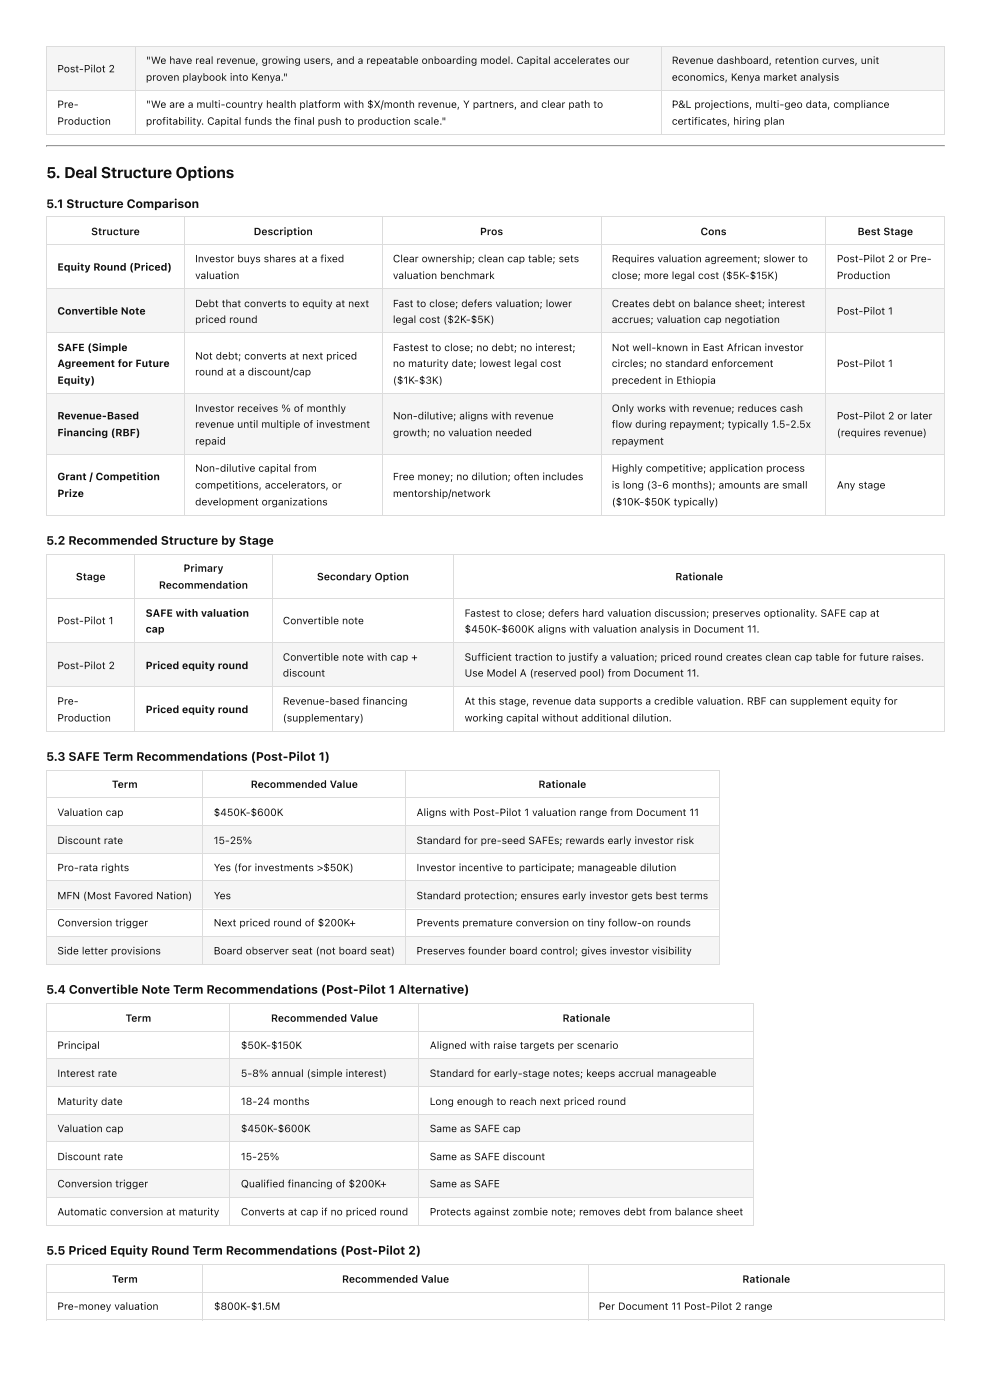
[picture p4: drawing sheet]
<svg xmlns="http://www.w3.org/2000/svg" width="210mm" height="297mm" viewBox="0 0 210 297" stroke-linecap="round" stroke-linejoin="round" font-family="sans-serif">
<defs><g id="words">
<text font-size="3.3" fill="#111" x="9.8" y="37.8">5. Deal Structure Options</text>
<g font-size="2.6" fill="#111">
<text x="9.8" y="44.1">5.1 Structure Comparison</text>
<text x="9.8" y="115.6">5.2 Recommended Structure by Stage</text>
<text x="9.8" y="161.4">5.3 SAFE Term Recommendations (Post-Pilot 1)</text>
<text x="9.8" y="210.8">5.4 Convertible Note Term Recommendations (Post-Pilot 1 Alternative)</text>
<text x="9.8" y="266.2">5.5 Priced Equity Round Term Recommendations (Post-Pilot 2)</text>
</g>
<g font-size="2.2" fill="#111">
<text x="12.2" y="15.3">Post-Pilot 2</text>
<text x="31" y="13.6">&quot;We have real revenue, growing users, and a repeatable onboarding model. Capital accelerates our</text>
<text x="31" y="17.1">proven playbook into Kenya.&quot;</text>
<text x="142.5" y="13.6">Revenue dashboard, retention curves, unit</text>
<text x="142.5" y="17.1">economics, Kenya market analysis</text>
<text x="12.2" y="22.9">Pre-</text>
<text x="31" y="22.9">&quot;We are a multi-country health platform with $X/month revenue, Y partners, and clear path to</text>
<text x="142.5" y="22.9">P&amp;L projections, multi-geo data, compliance</text>
<text x="12.2" y="26.5">Production</text>
<text x="31" y="26.5">profitability. Capital funds the final push to production scale.&quot;</text>
<text x="142.5" y="26.5">certificates, hiring plan</text>
<text x="19.3" y="49.9">Structure</text>
<text x="53.8" y="49.9">Description</text>
<text x="101.8" y="49.9">Pros</text>
<text x="148.6" y="49.9">Cons</text>
<text x="181.9" y="49.9">Best Stage</text>
<text x="12.2" y="57.4">Equity Round (Priced)</text>
<text x="41.4" y="55.6">Investor buys shares at a fixed</text>
<text x="41.4" y="59.2">valuation</text>
<text x="83.4" y="55.6">Clear ownership; clean cap table; sets</text>
<text x="83.4" y="59.2">valuation benchmark</text>
<text x="129.8" y="55.6">Requires valuation agreement; slower to</text>
<text x="129.8" y="59.2">close; more legal cost ($5K-$15K)</text>
<text x="177.5" y="55.6">Post-Pilot 2 or Pre-</text>
<text x="177.5" y="59.2">Production</text>
<text x="41.4" y="65.2">Debt that converts to equity at next</text>
<text x="83.4" y="65.2">Fast to close; defers valuation; lower</text>
<text x="129.8" y="65.2">Creates debt on balance sheet; interest</text>
<text x="12.2" y="66.7">Convertible Note</text>
<text x="41.4" y="68.5">priced round</text>
<text x="83.4" y="68.5">legal cost ($2K-$5K)</text>
<text x="129.8" y="68.5">accrues; valuation cap negotiation</text>
<text x="177.5" y="66.7">Post-Pilot 1</text>
<text x="12.2" y="74.5">SAFE (Simple</text>
<text x="12.2" y="77.9">Agreement for Future</text>
<text x="41.4" y="76.3">Not debt; converts at next priced</text>
<text x="83.4" y="74.5">Fastest to close; no debt; no interest;</text>
<text x="83.4" y="77.9">no maturity date; lowest legal cost</text>
<text x="129.8" y="74.5">Not well-known in East African investor</text>
<text x="129.8" y="77.9">circles; no standard enforcement</text>
<text x="177.5" y="77.9">Post-Pilot 1</text>
<text x="12.2" y="81.4">Equity)</text>
<text x="41.4" y="79.6">round at a discount/cap</text>
<text x="83.4" y="81.4">($1K-$3K)</text>
<text x="129.8" y="81.4">precedent in Ethiopia</text>
<text x="12.2" y="89">Revenue-Based</text>
<text x="41.4" y="87.4">Investor receives % of monthly</text>
<text x="83.4" y="89">Non-dilutive; aligns with revenue</text>
<text x="129.8" y="87.4">Only works with revenue; reduces cash</text>
<text x="177.5" y="89">Post-Pilot 2 or later</text>
<text x="12.2" y="92.5">Financing (RBF)</text>
<text x="41.4" y="90.8">revenue until multiple of investment</text>
<text x="41.4" y="94.3">repaid</text>
<text x="83.4" y="92.5">growth; no valuation needed</text>
<text x="129.8" y="90.8">flow during repayment; typically 1.5-2.5x</text>
<text x="129.8" y="94.3">repayment</text>
<text x="177.5" y="92.5">(requires revenue)</text>
<text x="12.2" y="101.9">Grant / Competition</text>
<text x="41.4" y="100.1">Non-dilutive capital from</text>
<text x="83.4" y="101.9">Free money; no dilution; often includes</text>
<text x="129.8" y="100.1">Highly competitive; application process</text>
<text x="12.2" y="105.4">Prize</text>
<text x="41.4" y="103.7">competitions, accelerators, or</text>
<text x="41.4" y="107.2">development organizations</text>
<text x="83.4" y="105.4">mentorship/network</text>
<text x="129.8" y="103.7">is long (3-6 months); amounts are small</text>
<text x="129.8" y="107.2">($10K-$50K typically)</text>
<text x="177.5" y="103.7">Any stage</text>
<text x="16.1" y="123.1">Stage</text>
<text x="33.7" y="124.9">Recommendation</text>
<text x="38.9" y="121.3">Primary</text>
<text x="67.2" y="123.1">Secondary Option</text>
<text x="143.3" y="123.1">Rationale</text>
<text x="30.9" y="130.8">SAFE with valuation</text>
<text x="98.6" y="130.8">Fastest to close; defers hard valuation discussion; preserves optionality. SAFE cap at</text>
<text x="12.2" y="132.4">Post-Pilot 1</text>
<text x="30.9" y="134.2">cap</text>
<text x="60" y="132.4">Convertible note</text>
<text x="98.6" y="134.2">$450K-$600K aligns with valuation analysis in Document 11.</text>
<text x="12.2" y="141.9">Post-Pilot 2</text>
<text x="30.9" y="141.9">Priced equity round</text>
<text x="60" y="140.2">Convertible note with cap +</text>
<text x="60" y="143.5">discount</text>
<text x="98.6" y="140.2">Sufficient traction to justify a valuation; priced round creates clean cap table for future raises.</text>
<text x="98.6" y="143.5">Use Model A (reserved pool) from Document 11.</text>
<text x="12.2" y="149.5">Pre-</text>
<text x="60" y="149.5">Revenue-based financing</text>
<text x="98.6" y="149.5">At this stage, revenue data supports a credible valuation. RBF can supplement equity for</text>
<text x="12.2" y="153.1">Production</text>
<text x="30.9" y="151.3">Priced equity round</text>
<text x="60" y="153.1">(supplementary)</text>
<text x="98.6" y="153.1">working capital without additional dilution.</text>
<text x="23.7" y="167.2">Term</text>
<text x="53.2" y="167.2">Recommended Value</text>
<text x="114.2" y="167.2">Rationale</text>
<text x="12.2" y="173.1">Valuation cap</text>
<text x="45.3" y="173.1">$450K-$600K</text>
<text x="88.4" y="173.1">Aligns with Post-Pilot 1 valuation range from Document 11</text>
<text x="12.2" y="179.1">Discount rate</text>
<text x="45.3" y="179.1">15-25%</text>
<text x="88.4" y="179.1">Standard for pre-seed SAFEs; rewards early investor risk</text>
<text x="12.2" y="184.8">Pro-rata rights</text>
<text x="45.3" y="184.8">Yes (for investments &gt;$50K)</text>
<text x="88.4" y="184.8">Investor incentive to participate; manageable dilution</text>
<text x="12.2" y="190.8">MFN (Most Favored Nation)</text>
<text x="45.3" y="190.8">Yes</text>
<text x="88.4" y="190.8">Standard protection; ensures early investor gets best terms</text>
<text x="12.2" y="196.5">Conversion trigger</text>
<text x="45.3" y="196.5">Next priced round of $200K+</text>
<text x="88.4" y="196.5">Prevents premature conversion on tiny follow-on rounds</text>
<text x="12.2" y="202.5">Side letter provisions</text>
<text x="45.3" y="202.5">Board observer seat (not board seat)</text>
<text x="88.4" y="202.5">Preserves founder board control; gives investor visibility</text>
<text x="26.6" y="216.8">Term</text>
<text x="57.5" y="216.8">Recommended Value</text>
<text x="119.3" y="216.8">Rationale</text>
<text x="12.2" y="222.5">Principal</text>
<text x="51.1" y="222.5">$50K-$150K</text>
<text x="91.2" y="222.5">Aligned with raise targets per scenario</text>
<text x="12.2" y="228.5">Interest rate</text>
<text x="51.1" y="228.5">5-8% annual (simple interest)</text>
<text x="91.2" y="228.5">Standard for early-stage notes; keeps accrual manageable</text>
<text x="12.2" y="234.4">Maturity date</text>
<text x="51.1" y="234.4">18-24 months</text>
<text x="91.2" y="234.4">Long enough to reach next priced round</text>
<text x="12.2" y="240.2">Valuation cap</text>
<text x="51.1" y="240.2">$450K-$600K</text>
<text x="91.2" y="240.2">Same as SAFE cap</text>
<text x="12.2" y="246.1">Discount rate</text>
<text x="12.2" y="251.9">Conversion trigger</text>
<text x="51.1" y="246.1">15-25%</text>
<text x="51.1" y="251.9">Qualified financing of $200K+</text>
<text x="91.2" y="246.1">Same as SAFE discount</text>
<text x="91.2" y="251.9">Same as SAFE</text>
<text x="12.2" y="257.8">Automatic conversion at maturity</text>
<text x="51.1" y="257.8">Converts at cap if no priced round</text>
<text x="91.2" y="257.8">Protects against zombie note; removes debt from balance sheet</text>
<text x="23.8" y="272.1">Term</text>
<text x="72.6" y="272.1">Recommended Value</text>
<text x="157.5" y="272.1">Rationale</text>
<text x="12.2" y="277.9">Pre-money valuation</text>
<text x="45.4" y="277.9">$800K-$1.5M</text>
<text x="127" y="277.9">Per Document 11 Post-Pilot 2 range</text>
</g>
</g></defs>
<g fill="#f5f5f5">
<path d="M10 9.8h18.6v9.3h-18.6z"/>
<path d="M28.6 9.8h111.6v9.3h-111.6z"/>
<path d="M140.2 9.8h60.1v9.3h-60.1z"/>
</g>
<g fill="#fff">
<path d="M10 19.1h18.6v9.3h-18.6z"/>
<path d="M28.6 19.1h111.6v9.3h-111.6z"/>
<path d="M140.2 19.1h60.1v9.3h-60.1z"/>
</g>
<path d="M9.8 9.9h190.5M9.8 19.2h190.5M9.9 9.8v18.8M28.7 9.8v18.8M140.3 9.8v18.8M200.3 9.8v18.8M9.8 28.5h190.5" fill="none" stroke="#dcdcdc" stroke-width=".21"/>
<path d="M9.8 30.9h190.5" fill="none" stroke="#9a9a9a" stroke-width=".21"/>
<path d="M9.8 31.1h190.5" fill="none" stroke="#eee" stroke-width=".21"/>
<path d="M200.3 30.8v.4z" fill="#eee"/>
<path d="M9.8 30.8h.2l-.2 .4z" fill="#9a9a9a"/>
<g fill="#fff">
<path d="M10 46.1h29.2v5.8h-29.2z"/>
<path d="M39.2 46.1h41.8v5.8h-41.8z"/>
<path d="M81 46.1h46.5v5.8h-46.5z"/>
<path d="M127.5 46.1h47.8v5.8h-47.8z"/>
<path d="M175.3 46.1h25v5.8h-25z"/>
<path d="M10 51.9h29.2v9.5h-29.2z"/>
<path d="M39.2 51.9h41.8v9.5h-41.8z"/>
<path d="M81 51.9h46.5v9.5h-46.5z"/>
<path d="M127.5 51.9h47.8v9.5h-47.8z"/>
<path d="M175.3 51.9h25v9.5h-25z"/>
</g>
<g fill="#f5f5f5">
<path d="M10 61.4h29.2v9.3h-29.2z"/>
<path d="M39.2 61.4h41.8v9.3h-41.8z"/>
<path d="M81 61.4h46.5v9.3h-46.5z"/>
<path d="M127.5 61.4h47.8v9.3h-47.8z"/>
<path d="M175.3 61.4h25v9.3h-25z"/>
</g>
<g fill="#fff">
<path d="M10 70.7h29.2v12.9h-29.2z"/>
<path d="M39.2 70.7h41.8v12.9h-41.8z"/>
<path d="M81 70.7h46.5v12.9h-46.5z"/>
<path d="M127.5 70.7h47.8v12.9h-47.8z"/>
<path d="M175.3 70.7h25v12.9h-25z"/>
</g>
<g fill="#f5f5f5">
<path d="M10 83.6h29.2v12.7h-29.2z"/>
<path d="M39.2 83.6h41.8v12.7h-41.8z"/>
<path d="M81 83.6h46.5v12.7h-46.5z"/>
<path d="M127.5 83.6h47.8v12.7h-47.8z"/>
<path d="M175.3 83.6h25v12.7h-25z"/>
</g>
<g fill="#fff">
<path d="M10 96.3h29.2v12.9h-29.2z"/>
<path d="M39.2 96.3h41.8v12.9h-41.8z"/>
<path d="M81 96.3h46.5v12.9h-46.5z"/>
<path d="M127.5 96.3h47.8v12.9h-47.8z"/>
<path d="M175.3 96.3h25v12.9h-25z"/>
</g>
<g fill="none" stroke="#dcdcdc" stroke-width=".21">
<path d="M9.8 46h190.5M9.8 52h190.5M9.9 45.9v63.5M39.1 45.9v63.5M81.1 45.9v63.5M127.6 45.9v63.5M175.2 45.9v63.5M200.3 45.9v63.5M9.8 61.3h190.5M9.8 70.6h190.5M9.8 83.5h190.5M9.8 96.4h190.5"/>
<path d="M9.8 109.3h190.5"/>
</g>
<g fill="#fff">
<path d="M10 117.5h18.6v9.6h-18.6z"/>
<path d="M28.6 117.5h29.2v9.6h-29.2z"/>
<path d="M57.8 117.5h38.5v9.6h-38.5z"/>
<path d="M96.3 117.5h104v9.6h-104z"/>
<path d="M10 127.1h18.6v9.3h-18.6z"/>
<path d="M28.6 127.1h29.2v9.3h-29.2z"/>
<path d="M57.8 127.1h38.5v9.3h-38.5z"/>
<path d="M96.3 127.1h104v9.3h-104z"/>
</g>
<g fill="#f5f5f5">
<path d="M10 136.4h18.6v9.3h-18.6z"/>
<path d="M28.6 136.4h29.2v9.3h-29.2z"/>
<path d="M57.8 136.4h38.5v9.3h-38.5z"/>
<path d="M96.3 136.4h104v9.3h-104z"/>
</g>
<g fill="#fff">
<path d="M10 145.7h18.6v9.3h-18.6z"/>
<path d="M28.6 145.7h29.2v9.3h-29.2z"/>
<path d="M57.8 145.7h38.5v9.3h-38.5z"/>
<path d="M96.3 145.7h104v9.3h-104z"/>
</g>
<path d="M9.8 117.6h190.5M9.9 117.5v37.7M28.5 117.5v37.7M57.7 117.5v37.7M96.2 117.5v37.7M200.3 117.5v37.7M9.8 127h190.5M9.8 136.3h190.5M9.8 145.6h190.5M9.8 155.1h190.5" fill="none" stroke="#dcdcdc" stroke-width=".21"/>
<g fill="#fff">
<path d="M10 163.4h33.1v5.9h-33.1z"/>
<path d="M43.1 163.4h42.9v5.9h-42.9z"/>
<path d="M86 163.4h66.5v5.9h-66.5z"/>
<path d="M10 169.3h33.1v6h-33.1z"/>
<path d="M43.1 169.3h42.9v6h-42.9z"/>
<path d="M86 169.3h66.5v6h-66.5z"/>
</g>
<g fill="#f5f5f5">
<path d="M10 175.3h33.1v5.7h-33.1z"/>
<path d="M43.1 175.3h42.9v5.7h-42.9z"/>
<path d="M86 175.3h66.5v5.7h-66.5z"/>
</g>
<g fill="#fff">
<path d="M10 181h33.1v6h-33.1z"/>
<path d="M43.1 181h42.9v6h-42.9z"/>
<path d="M86 181h66.5v6h-66.5z"/>
</g>
<g fill="#f5f5f5">
<path d="M10 187h33.1v5.7h-33.1z"/>
<path d="M43.1 187h42.9v5.7h-42.9z"/>
<path d="M86 187h66.5v5.7h-66.5z"/>
</g>
<g fill="#fff">
<path d="M10 192.7h33.1v6h-33.1z"/>
<path d="M43.1 192.7h42.9v6h-42.9z"/>
<path d="M86 192.7h66.5v6h-66.5z"/>
</g>
<g fill="#f5f5f5">
<path d="M10 198.7h33.1v6h-33.1z"/>
<path d="M43.1 198.7h42.9v6h-42.9z"/>
<path d="M86 198.7h66.5v6h-66.5z"/>
</g>
<path d="M9.8 163.5h142.9M9.8 169.2h142.9M9.8 175.2h142.9M9.9 163.4v41.3M43 163.4v41.3M86.1 163.4v41.3M152.6 163.4v41.3M9.8 181.1h142.9M9.8 186.9h142.9M9.8 192.8h142.9M9.8 198.6h142.9M9.8 204.6h142.9" fill="none" stroke="#dcdcdc" stroke-width=".21"/>
<g fill="#fff">
<path d="M10 213h38.9v5.7h-38.9z"/>
<path d="M48.9 213h40.1v5.7h-40.1z"/>
<path d="M89 213h71v5.7h-71z"/>
<path d="M10 218.7h38.9v6h-38.9z"/>
<path d="M48.9 218.7h40.1v6h-40.1z"/>
<path d="M89 218.7h71v6h-71z"/>
</g>
<g fill="#f5f5f5">
<path d="M10 224.7h38.9v6h-38.9z"/>
<path d="M48.9 224.7h40.1v6h-40.1z"/>
<path d="M89 224.7h71v6h-71z"/>
</g>
<g fill="#fff">
<path d="M10 230.7h38.9v5.7h-38.9z"/>
<path d="M48.9 230.7h40.1v5.7h-40.1z"/>
<path d="M89 230.7h71v5.7h-71z"/>
</g>
<g fill="#f5f5f5">
<path d="M10 236.4h38.9v6h-38.9z"/>
<path d="M48.9 236.4h40.1v6h-40.1z"/>
<path d="M89 236.4h71v6h-71z"/>
</g>
<g fill="#fff">
<path d="M10 242.4h38.9v5.7h-38.9z"/>
<path d="M48.9 242.4h40.1v5.7h-40.1z"/>
<path d="M89 242.4h71v5.7h-71z"/>
</g>
<g fill="#f5f5f5">
<path d="M10 248.1h38.9v6h-38.9z"/>
<path d="M48.9 248.1h40.1v6h-40.1z"/>
<path d="M89 248.1h71v6h-71z"/>
</g>
<g fill="#fff">
<path d="M10 254.1h38.9v5.7h-38.9z"/>
<path d="M48.9 254.1h40.1v5.7h-40.1z"/>
<path d="M89 254.1h71v5.7h-71z"/>
</g>
<g fill="none" stroke="#dcdcdc" stroke-width=".21">
<path d="M9.8 212.9h150.2M9.8 218.8h150.2M9.9 212.8v47.2M48.8 212.8v47.2M88.9 212.8v47.2M159.9 212.8v47.2M9.8 224.6h150.2M9.8 230.6h150.2M9.8 236.5h150.2M9.8 242.3h150.2M9.8 248.2h150.2M9.8 254h150.2"/>
<path d="M9.8 259.9h150.2"/>
</g>
<g fill="#fff">
<path d="M10 268.4h33.1v5.7h-33.1z"/>
<path d="M43.1 268.4h81.6v5.7h-81.6z"/>
<path d="M124.7 268.4h75.6v5.7h-75.6z"/>
<path d="M10 274.1h33.1v6h-33.1z"/>
<path d="M43.1 274.1h81.6v6h-81.6z"/>
<path d="M124.7 274.1h75.6v6h-75.6z"/>
</g>
<path d="M9.8 268.3h190.5M9.8 274.2h190.5M9.8 280h190.5M9.9 268.2v11.9M43 268.2v11.9M124.8 268.2v11.9M200.3 268.2v11.9" fill="none" stroke="#dcdcdc" stroke-width=".21"/>
<use href="#words"/>
</svg>
